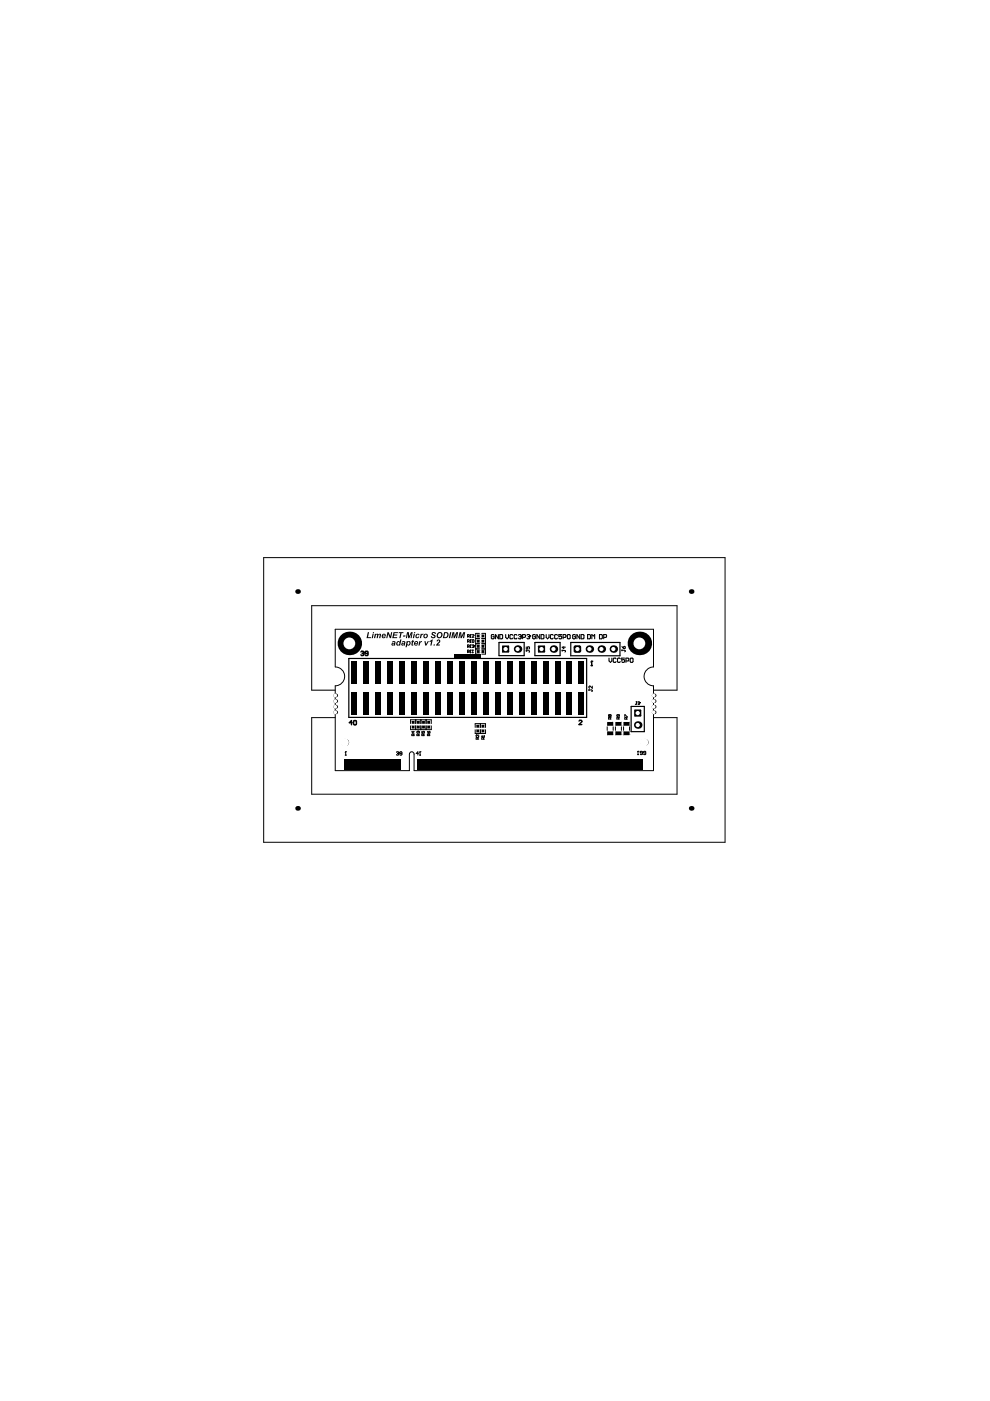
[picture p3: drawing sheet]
<svg xmlns="http://www.w3.org/2000/svg" width="210mm" height="297mm" viewBox="0 0 210 297" stroke-linecap="round" stroke-linejoin="round" font-family="sans-serif">
<g fill="none" stroke="#000" stroke-width=".21">
<path d="M55.9 118.2h97.8v60.4h-97.8zM71.1 133.4h67.5v8a2 2 0 0 0-2 2 2 2 0 0 0 2 2v18h-50.8v-3.5a.5 .5 0 0 0-.5-.5 .5 .5 0 0 0-.5 .5v3.5h-15.7v-18a2 2 0 0 0 2-2 2 2 0 0 0-2-2zM99.1 134.9l.4-.1-.1-.2h-.3v.5M99.1 136l.4-.1-.1-.3h-.3v.6M99.1 137.1l.4-.1-.1-.3h-.3v.6M99.1 138.2h.3l.1-.3-.4-.1v.6M99.3 136l.2 .2M99.3 134.9l.2 .2M99.3 138.2l.2 .2M99.3 137.1l.2 .2M99.7 136.2h.2M99.7 135.1h.2"/>
<path d="M99.7 138.4h.2M99.7 137.3h.2M99.8 135.6h.1M99.8 134.6h.1M99.8 134.6v.5M99.8 135.6v.6M99.8 135.6l-.1 .1M99.8 134.6l-.1 .1M99.8 137.8h.1M99.8 136.7h.1M99.8 137.8l-.1 .1M99.8 136.7v.6"/>
<path d="M99.8 137.8v.6M99.8 136.7l-.1 .1M100.1 134.7h.4l-.4 .4h.4M100.1 138.4h.2M100.1 136.8l.3-.1 .1 .2M100.2 135.6l.3 .1-.1 .5-.3-.1zM100.2 137.8h.1M100.2 137.8v.6M100.2 137.8l-.1 .1M100.3 137h.1M100.4 137v.3l-.3-.1M100.5 136.9h.1"/>
<path d="M100.5 136.9l-.1 .1M100.8 137.6h.8M100.8 136.5h.8M100.8 135.4h.8M101.6 134.3h-.8v4.4h.8M102.1 134.3h.8v4.4h-.8M102.1 137.6h.8M102.1 136.5h.8M102.1 135.4h.8M111.6 137.1v.5h.3l-.1-.3 .4-.2 .1 .2-.1 .3M111.6 137.8v.3M111.6 138h.6l.1 .1-.1 .2"/>
<path d="M119.2 137.8v.2M119.2 137.9h.6l.1 .1-.1 .3M119.5 137.1v.5l-.3-.4h.7M131.9 137.7v.3M131.9 137.9h.6l.1 .1-.1 .2M131.9 137l.3 .5M132.2 137.2l.1-.2 .3 .2-.1 .3h-.3zM71.1 146.3h-5v-17.9h77.4v17.9h-4.9M71.1 152.2h-5v16.2h77.4v-16.2h-4.9M73.3 159.4h.1M73.3 159.4v.7M73.3 159.4l-.1 .1"/>
<path d="M84.1 159.5l.3-.1 .1 .2M84.3 159.7h.1M84.4 159.7l.1 .2-.1 .2-.3-.1M84.5 159.6h.1M84.5 159.6l-.1 .1M85.2 159.7l-.4-.1 .1-.2 .3 .1v.5l-.1 .1-.3-.1M87 153.4v-.8h4.4v.8M87 153.9v.8h4.4v-.8M87.6 155.1v.3l-.3-.3h.6M87.7 156v-.3l-.3-.1-.1 .4h.6M87.9 155.6l-.2 .2M88.1 152.6v.8"/>
<path d="M88.1 153.9v.8M88.6 155.1h.1M88.6 155.1h-.2l.1 .3M88.7 155.1h.2v.3M88.7 155.1v.1M88.7 159.7h-.5l.4-.3v.7M88.8 156l-.1-.4-.3 .1v.3h.5M88.9 155.6l-.1 .2M89.1 159.4h.1M89.1 159.4v.7M89.1 159.4l-.2 .1M89.2 152.6v.8"/>
<path d="M89.2 153.9v.8M89.4 155.1v.3h.3l-.1-.3h.3v.3M89.8 156l-.1-.4-.3 .1v.3h.6M90 155.6l-.2 .2M90.3 152.6v.8M90.3 153.9v.8M90.6 155.1l.3 .3M91 156l-.1-.4-.3 .1v.3h.6M91 155.1h.2l-.1 .3h-.2zM91.2 155.6l-.2 .2M100.7 154.2v-.8h2.2v.8M100.7 154.7v.8h2.2v-.8"/>
<path d="M101.3 156.7v-.3h-.3l-.1 .3h.6M101.5 155.8v.4l-.4-.4-.2 .1 .1 .3M101.5 156.4l-.2 .1M101.8 153.4v.8M101.8 154.7v.8M102.1 156.1h.1M102.1 156.1h.6M102.1 156.1l.1 .1M102.5 156.7v-.3h-.3l-.1 .3h.6M102.7 156.4l-.2 .1M102.7 156v.2M124.9 146.2v.2"/>
<path d="M124.9 146.3h.6l.1 .1-.1 .2M125.6 145.5v.4l-.5-.4-.2 .1 .1 .3M128.7 154.1v.8M129.3 151.6h-.3l.1 .3 .2-.1M129.3 151.6h.3l-.1 .3-.2-.1M129.3 151.6v.2M129.4 152.4l-.1-.3-.3 .1v.2h.6M129.6 152.1l-.2 .2M130 154.1v.8M130.5 154.1v.8M131.1 151.5v.3h-.3l.1-.3h.4v.4M131.2 152.4v-.2l-.3-.1-.1 .3h.5"/>
<path d="M131.3 152.1l-.1 .2M131.8 154.1v.8M132.2 154.1v.8M132.5 151.9v-.3l.5 .3M132.8 152.5v-.3l-.2-.1-.1 .4h.5M133 152.1l-.2 .2M133.5 154.1v.8M134.9 148.8h.2M135 148.8v.5h-.3M135.2 160h.2M135.2 148.9l.3-.1 .1 .2M135.3 159.3h.1"/>
<path d="M135.3 159.3v.7M135.3 159.3l-.1 .1M135.4 149.1h.1M135.5 149.1v.3l-.3-.1M135.6 149h.1M135.6 149l-.1 .1M136.2 159.6h-.3l-.2-.1 .2-.2 .3 .1v.5l-.1 .1-.4-.1M136.9 159.6h-.3l-.2-.1 .2-.2 .3 .1v.5l-.1 .1-.4-.1M73.2 160.1h.2M88.9 160.1h.3"/>
</g>
<g fill="#000">
<path d="M78 134h.2l-.2 1.1h.7l-.1 .2h-.9zM79.5 134.4l.2 .1 .4-.1 .1 .1 .5-.1-.1 .9h-.2l.1-.8-.3 .1-.1 .7h-.3l.1-.8-.2 .1-.2 .7h-.2zM82.1 134h.3l.4 .9 .1-.9h.3l-.3 1.3h-.2l-.4-.9-.2 .9h-.2zM83.4 134h1v.2h-.8v.3h.7l-.1 .2h-.7v.4h.7v.2h-1zM84.6 134h.9v.2h-.4l-.2 1.1h-.2l.2-1.1h-.4zM85.5 134.7h.5l-.1 .3h-.5zM86.3 134h.4v.9l.4-.9h.4l-.2 1.3h-.3l.3-1.1-.5 1.1h-.3v-1.1l-.2 1.1h-.2zM87.4 135.8l.3-.2-.1 .3h.2l-.1 .2h-.1l-.1 .8-.3-.1v-.9zM88.2 134.5l.3-.1 .4 .1 .1 .2-.5-.2-.2 .3 .1 .3 .5-.1-.2 .3h-.3l-.3-.2zM88.9 135.9h.2v.2l.4-.2-.1 .3-.3 .1-.1 .6h-.3zM89.2 134.4h.3l-.1 .2 .4-.2-.4 .3-.1 .6h-.3zM90 135.9h.2l.1 .7 .4-.7h.2l-.5 1h-.2z"/>
<path d="M91.1 135.9l.7-.3-.3 1.3h-.3l.2-.9-.4 .1zM91.6 134.1l.5-.1 .3 .3v.1l-.4-.2-.2 .1 .5 .5-.2 .5h-.5l-.2-.2v-.2h.2l.1 .2 .4-.1v-.2l-.6-.3zM92 136.6h.2v.3h-.3zM92.7 135.6h.5l.1 .2v.4l-.5 .4h.5l-.1 .3h-.8l.7-.9-.1-.2-.2 .2h-.2zM95.4 134h.3l-.3 1.3h-.2zM96.3 138.7h5.7v1h-5.7zM95.9 134h.4v.9l.5-.9h.3l-.2 1.3h-.2l.2-1.1-.5 1.1h-.2l-.1-1.1-.2 1.1h-.2zM97.4 134h.4v.9l.4-.9h.4l-.2 1.3h-.3l.3-1.1-.5 1.1h-.3v-1.1l-.2 1.1h-.2z"/>
<path d="M79.1 134h.2v.3h-.3zM79 134.4h.2l-.1 .9h-.3z"/>
<path d="M81.3 134.6l-.1 .2h.4l-.1-.3zM81.1 134.5h.6l.1 .4h-.6l.1 .2 .5-.1-.2 .3-.6-.1-.1-.3z"/>
<path d="M83.2 136.5v.2h.2l.2-.3zM83.2 136l.4-.1 .2 .1v.9l-.8-.1 .1-.4 .5-.1-.1-.2-.4 .1z"/>
<path d="M84.2 136l.3-.1 .3 .2 .1-.5h.2l-.3 1.3-.7-.1-.1-.4zM84.2 136.4a.26 .26 0 0 0 .5 0 .26 .26 0 0 0-.5 0z"/>
<path d="M85.4 136.5l-.1 .2h.2l.1-.3zM85.3 136l.3-.1 .3 .2v.8l-.8-.1 .1-.4 .5-.1-.1-.2-.4 .1z"/>
<path d="M86.2 135.9h.7l.2 .5-.2 .4-.3 .1-.3-.2-.1 .5h-.2zM86.3 136.4a.3 .3 0 0 0 .6 0 .3 .3 0 0 0-.6 0z"/>
<path d="M87.8 134h.3l-.1 .3h-.2zM87.7 134.4h.3l-.2 .9h-.3z"/>
<path d="M88.1 136.2l-.1 .1h.4v-.2zM88 136l.3-.1 .3 .2v.4h-.6l.2 .2 .4-.1-.2 .2-.5-.1-.1-.4z"/>
<path d="M90 134.8a.27 .27 0 0 0 .5 0 .27 .27 0 0 0-.5 0zM89.7 134.8a.5 .5 0 0 1 1 0 .5 .5 0 0 1-1 0z"/>
<path d="M93.1 134.3l-.3 .6 .2 .2h.2l.3-.2 .1-.4-.2-.3zM92.9 134.1l.5-.1 .4 .3-.1 .6-.3 .4h-.5l-.3-.3v-.5z"/>
<path d="M94.4 134.2l-.2 .9 .5-.1 .1-.3v-.3zM94.2 134h.6l.2 .2 .1 .5-.3 .5-.9 .1z"/>
<circle cx="138.6" cy="151" r=".4"/>
</g>
<path d="M74 139.6h50.4v12.5h-50.4zM105.8 136.2h5.3v2.8h-5.3zM113.4 136.2h5.4v2.8h-5.4zM121 136.2h10.4v2.8h-10.4zM133.8 149.8h2.8v5.3h-2.8z" fill="none" stroke="#000" stroke-width=".25"/>
<g fill="none" stroke="#000" stroke-width=".3">
<path d="M76.5 138.2l.5-.1 .1 .3M76.8 138.5h.2M77 138.5l.1 .2-.1 .3-.5-.2M77.1 138.4h.1M77.1 138.4l-.1 .1M78 138.5h-.4l-.2-.1 .2-.3 .4 .1v.6l-.1 .2-.5-.2M74.7 153.2h-.6l.4-.4v.9M75.1 152.8l.5 .1v.6l-.2 .2-.4-.2v-.6zM122.8 152.9l.1-.2 .5 .2-.6 .7h.6M125.3 141.1h.3M125.5 140.2h.1M125.5 140.2v.9"/>
<path d="M125.5 140.2l-.2 .2"/>
</g>
<g fill="none" stroke="#000" stroke-width=".23">
<path d="M104.8 134.7l-.2-.2-.4 .2v.6l.4 .1 .2-.4h-.3M105.7 134.5v.9l-.6-.9v.9M106 134.5h.4l.2 .2v.6l-.2 .1h-.4zM107.2 134.5v.6l.3 .3 .3-.3v-.6M108.7 134.7l-.1-.2-.5 .2v.6l.2 .1 .4-.1M109.6 134.7l-.1-.2-.5 .2v.6l.2 .1 .4-.1M109.9 134.7l.5-.2 .1 .3M110.2 135h.2M110.4 135l.1 .1-.1 .3-.5-.1M110.5 134.8h.1M110.5 134.8l-.1 .2M110.8 135.1h.5l.1-.4-.1-.2h-.5v.9"/>
<path d="M111.7 134.7l.5-.2 .1 .3M112 135h.2M112.2 135l.1 .1-.1 .3-.5-.1M112.3 134.8h.1M112.3 134.8l-.1 .2M113.5 134.7l-.1-.2-.5 .2v.6l.2 .1 .4-.1v-.3h-.3M114.4 134.5v.9l-.6-.9v.9M114.7 134.5h.5l.1 .2v.6l-.1 .1h-.5zM115.8 134.5v.6l.3 .3 .3-.3v-.6M117.3 134.7l-.2-.2-.4 .2v.6l.1 .1 .5-.1M118.2 134.7l-.2-.2-.4 .2v.6l.1 .1 .5-.1M119.1 134.5h-.6v.5l.3-.2 .3 .2-.2 .4-.4-.1"/>
<path d="M119.4 135.1h.4l.2-.1-.2-.5h-.4v.9M120.4 134.5l.5 .2v.6l-.2 .1-.4-.1v-.6zM122 134.7l-.1-.2-.5 .2v.6l.5 .1 .1-.4h-.3M122.9 134.5v.9l-.6-.9v.9M123.2 134.5h.5l.1 .2v.6l-.1 .1h-.5zM124.6 134.5h.4l.2 .2v.6l-.2 .1h-.4zM125.5 135.4v-.9l.3 .3 .3-.3v.9M127.1 134.5h.5l.1 .2v.6l-.1 .1h-.5zM128 135.1h.5l.1-.1-.1-.5h-.5v.9M129.1 139.5v.6l.3 .3 .3-.3v-.6M130.6 139.7l-.1-.2-.5 .2v.6l.2 .1 .4-.1M131.5 139.7l-.1-.2-.5 .2v.6l.2 .1 .4-.1"/>
<path d="M132.4 139.5h-.6v.5l.3-.2 .3 .2-.1 .4-.5-.1M133.8 139.5l.4 .2v.6l-.1 .1-.5-.1v-.6zM132.7 140.1h.5l.1-.1-.1-.5h-.5v.9"/>
</g>
<circle cx="138.6" cy="151" r=".4" fill="#fff"/>
<circle cx="138.6" cy="148.7" r=".4" fill="#000"/>
<circle cx="138.6" cy="148.7" r=".4" fill="#fff"/>
<path d="M114.2 136.9h1.2l.2 .1v1.2l-.2 .2h-1.2l-.1-.2v-1.2z" fill-rule="evenodd" fill="#000"/>
<g fill="#000">
<path d="M114.1 137h.1zM114.1 136.9h.1v.1h-.1z"/>
<path d="M114.2 138.2v.2zM114.1 138.2h.1v.2z"/>
<path d="M115.4 138.2h.2zM115.4 138.2h.2l-.2 .2z"/>
<path d="M115.4 136.9v.1zM115.4 136.9l.2 .1h-.2z"/>
</g>
<circle cx="114.8" cy="137.6" r=".45" fill="#fff"/>
<circle cx="125" cy="137.6" r=".8" fill="#000"/>
<circle cx="125" cy="137.6" r=".45" fill="#fff"/>
<circle cx="138.6" cy="147.5" r=".4" fill="#000"/>
<circle cx="138.6" cy="147.5" r=".4" fill="#fff"/>
<circle cx="138.6" cy="149.9" r=".4" fill="#000"/>
<circle cx="138.6" cy="149.9" r=".4" fill="#fff"/>
<path d="M134.6 150.4h1.2l.2 .2v1.2l-.2 .1h-1.2l-.1-.1v-1.2z" fill-rule="evenodd" fill="#000"/>
<g fill="#000">
<path d="M134.5 150.6h.1zM134.5 150.5l.1-.1v.2h-.1z"/>
<path d="M134.6 151.8v.1zM134.5 151.8h.1v.1z"/>
<path d="M135.8 150.4v.2zM135.8 150.4l.2 .2h-.2z"/>
<path d="M135.8 151.8h.2zM135.8 151.8h.2l-.2 .1z"/>
</g>
<circle cx="135.2" cy="151.2" r=".45" fill="#fff"/>
<circle cx="71.1" cy="151" r=".4" fill="#000"/>
<circle cx="71.1" cy="151" r=".4" fill="#fff"/>
<circle cx="71.1" cy="148.7" r=".4" fill="#000"/>
<circle cx="71.1" cy="148.7" r=".4" fill="#fff"/>
<circle cx="73.1" cy="157.4" r=".75" fill="#000"/>
<circle cx="73.1" cy="157.4" r=".9" fill="#fff"/>
<circle cx="71.1" cy="147.5" r=".4" fill="#000"/>
<circle cx="71.1" cy="147.5" r=".4" fill="#fff"/>
<circle cx="71.1" cy="149.9" r=".4" fill="#000"/>
<circle cx="71.1" cy="149.9" r=".4" fill="#fff"/>
<circle cx="109.7" cy="137.6" r=".8" fill="#000"/>
<circle cx="109.7" cy="137.6" r=".45" fill="#fff"/>
<path d="M106.6 136.9h1.2l.2 .1v1.2l-.2 .2h-1.2l-.2-.2v-1.2z" fill-rule="evenodd" fill="#000"/>
<g fill="#000">
<path d="M106.4 137h.2zM106.5 136.9h.1v.1h-.2z"/>
<path d="M106.6 138.2v.2zM106.4 138.2h.2v.2z"/>
<path d="M107.8 138.2h.2zM107.8 138.2h.2l-.2 .2z"/>
<path d="M107.8 136.9v.1zM107.8 136.9l.2 .1h-.2z"/>
</g>
<circle cx="107.2" cy="137.6" r=".45" fill="#fff"/>
<circle cx="117.3" cy="137.6" r=".8" fill="#000"/>
<circle cx="117.3" cy="137.6" r=".45" fill="#fff"/>
<path d="M122 136.8h.8l.4 .4v.8l-.4 .4h-.8l-.4-.4v-.8z" fill-rule="evenodd" fill="#000"/>
<g fill="#000">
<path d="M121.6 137.2h.4zM121.8 136.9l.2-.1v.4h-.4z"/>
<path d="M122 138v.4zM121.6 138h.4v.4z"/>
<path d="M122.8 136.8v.4zM122.8 136.8l.4 .4h-.4z"/>
<path d="M122.8 138h.4zM122.8 138h.4l-.4 .4z"/>
</g>
<circle cx="122.4" cy="137.6" r=".45" fill="#fff"/>
<circle cx="130" cy="137.6" r=".8" fill="#000"/>
<circle cx="130" cy="137.6" r=".45" fill="#fff"/>
<circle cx="136.6" cy="157.4" r=".75" fill="#000"/>
<circle cx="136.6" cy="157.4" r=".9" fill="#fff"/>
<circle cx="74.1" cy="136.4" r="2.5" fill="#000"/>
<circle cx="74.1" cy="136.4" r="1.25" fill="#fff"/>
<circle cx="135.2" cy="153.7" r=".8" fill="#000"/>
<circle cx="135.2" cy="153.7" r=".45" fill="#fff"/>
<circle cx="127.5" cy="137.6" r=".8" fill="#000"/>
<circle cx="127.5" cy="137.6" r=".45" fill="#fff"/>
<circle cx="135.6" cy="136.4" r="2.5" fill="#000"/>
<circle cx="135.6" cy="136.4" r="1.25" fill="#fff"/>
<g fill="#000">
<path d="M101.2 137.8l.5 .1-.1 .5h-.5z" fill-rule="evenodd"/>
<path d="M101.2 135.6l.5 .1-.1 .5h-.5z" fill-rule="evenodd"/>
<path d="M101.2 136.7l.5 .1-.1 .5h-.5z" fill-rule="evenodd"/>
<path d="M101.2 134.5l.5 .1-.1 .5h-.5z" fill-rule="evenodd"/>
<path d="M102.2 137.8l.5 .1-.1 .5h-.5z" fill-rule="evenodd"/>
<path d="M102.2 135.6l.5 .1-.1 .5h-.5z" fill-rule="evenodd"/>
<path d="M102.2 136.7l.5 .1-.1 .5h-.5z" fill-rule="evenodd"/>
<path d="M102.2 134.5l.5 .1-.1 .5h-.5z" fill-rule="evenodd"/>
<path d="M74.4 140.2h1.3v4.8h-1.3z" fill-rule="evenodd"/>
<path d="M74.4 146.7h1.3v4.8h-1.3z" fill-rule="evenodd"/>
<path d="M77 140.2h1.2v4.8h-1.2z" fill-rule="evenodd"/>
<path d="M77 146.7h1.2v4.8h-1.2z" fill-rule="evenodd"/>
<path d="M79.5 140.2h1.3v4.8h-1.3z" fill-rule="evenodd"/>
<path d="M79.5 146.7h1.3v4.8h-1.3z" fill-rule="evenodd"/>
<path d="M82 140.2h1.3v4.8h-1.3z" fill-rule="evenodd"/>
<path d="M82 146.7h1.3v4.8h-1.3z" fill-rule="evenodd"/>
<path d="M84.6 140.2h1.2v4.8h-1.2z" fill-rule="evenodd"/>
<path d="M84.6 146.7h1.2v4.8h-1.2z" fill-rule="evenodd"/>
<path d="M87.4 153.8l.5 .1-.1 .5h-.5z" fill-rule="evenodd"/>
<path d="M87.4 152.8l.5 .1-.1 .5h-.5z" fill-rule="evenodd"/>
<path d="M87.1 140.2h1.3v4.8h-1.3z" fill-rule="evenodd"/>
<path d="M87.1 146.7h1.3v4.8h-1.3z" fill-rule="evenodd"/>
<path d="M88.4 153.9l.5-.1 .1 .6h-.5z" fill-rule="evenodd"/>
<path d="M88.5 152.8l.5 .1-.1 .5h-.5z" fill-rule="evenodd"/>
<path d="M89.6 153.8l.5 .1-.1 .5h-.5z" fill-rule="evenodd"/>
<path d="M89.6 152.8l.5 .1-.1 .5h-.5z" fill-rule="evenodd"/>
<path d="M89.7 140.2h1.2v4.8h-1.2z" fill-rule="evenodd"/>
<path d="M89.7 146.7h1.2v4.8h-1.2z" fill-rule="evenodd"/>
<path d="M90.7 153.8l.5 .1-.1 .5h-.5z" fill-rule="evenodd"/>
<path d="M90.7 152.8l.5 .1-.1 .5h-.5z" fill-rule="evenodd"/>
<path d="M92.2 140.2h1.3v4.8h-1.3z" fill-rule="evenodd"/>
<path d="M92.2 146.7h1.3v4.8h-1.3z" fill-rule="evenodd"/>
<path d="M94.7 140.2h1.3v4.8h-1.3z" fill-rule="evenodd"/>
<path d="M94.7 146.7h1.3v4.8h-1.3z" fill-rule="evenodd"/>
<path d="M97.3 146.7h1.2v4.8h-1.2z" fill-rule="evenodd"/>
<path d="M97.3 140.2h1.2v4.8h-1.2z" fill-rule="evenodd"/>
<path d="M99.8 146.7h1.3v4.8h-1.3z" fill-rule="evenodd"/>
<path d="M99.8 140.2h1.3v4.8h-1.3z" fill-rule="evenodd"/>
<path d="M101.1 154.7h.5l-.1 .6-.5-.1z" fill-rule="evenodd"/>
<path d="M101.1 153.7h.5l-.1 .6-.5-.1z" fill-rule="evenodd"/>
<path d="M102.2 154.7h.5l-.1 .6-.5-.1z" fill-rule="evenodd"/>
<path d="M102.2 153.7h.5l-.1 .6-.5-.1z" fill-rule="evenodd"/>
<path d="M102.3 146.7h1.3v4.8h-1.3z" fill-rule="evenodd"/>
<path d="M102.3 140.2h1.3v4.8h-1.3z" fill-rule="evenodd"/>
<path d="M104.9 140.2h1.2v4.8h-1.2z" fill-rule="evenodd"/>
<path d="M104.9 146.7h1.2v4.8h-1.2z" fill-rule="evenodd"/>
<path d="M107.4 140.2h1.3v4.8h-1.3z" fill-rule="evenodd"/>
<path d="M107.4 146.7h1.3v4.8h-1.3z" fill-rule="evenodd"/>
<path d="M110 140.2h1.2v4.8h-1.2z" fill-rule="evenodd"/>
<path d="M110 146.7h1.2v4.8h-1.2z" fill-rule="evenodd"/>
<path d="M112.5 140.2h1.3v4.8h-1.3z" fill-rule="evenodd"/>
<path d="M112.5 146.7h1.3v4.8h-1.3z" fill-rule="evenodd"/>
<path d="M115 140.2h1.3v4.8h-1.3z" fill-rule="evenodd"/>
<path d="M115 146.7h1.3v4.8h-1.3z" fill-rule="evenodd"/>
<path d="M117.6 140.2h1.2v4.8h-1.2z" fill-rule="evenodd"/>
<path d="M117.6 146.7h1.2v4.8h-1.2z" fill-rule="evenodd"/>
<path d="M120.1 140.2h1.3v4.8h-1.3z" fill-rule="evenodd"/>
<path d="M120.1 146.7h1.3v4.8h-1.3z" fill-rule="evenodd"/>
<path d="M122.7 140.2h1.2v4.8h-1.2z" fill-rule="evenodd"/>
<path d="M122.7 146.7h1.2v4.8h-1.2z" fill-rule="evenodd"/>
<path d="M128.8 155.1h1.1l.1 .7-1.2 .1z" fill-rule="evenodd"/>
<path d="M128.8 153.1h1.1l.1 .7-1.2 .1z" fill-rule="evenodd"/>
<path d="M130.6 155.1h1.1l.1 .7-1.2 .1z" fill-rule="evenodd"/>
<path d="M130.6 153.1h1.1l.1 .7-1.2 .1z" fill-rule="evenodd"/>
<path d="M132.3 155.1h1.1l.1 .7-1.2 .1z" fill-rule="evenodd"/>
<path d="M132.3 153.1h1.1l.1 .7-1.2 .1z" fill-rule="evenodd"/>
</g>
<g fill="#000">
<path d="M128.7 155.8l.1 .1zM128.7 153.8l.1 .1zM129.9 155.1l.1 .1zM129.9 153.1l.1 .1zM130.5 155.8l.1 .1zM130.5 153.8l.1 .1zM131.7 155.1l.1 .1zM131.7 153.1l.1 .1zM132.2 155.8l.1 .1zM132.2 153.8l.1 .1zM133.4 155.1l.1 .1zM133.4 153.1l.1 .1z"/>
<circle cx="63.1" cy="125.4" r=".5"/>
<circle cx="146.5" cy="125.4" r=".5"/>
<circle cx="63.1" cy="171.4" r=".5"/>
<circle cx="146.5" cy="171.4" r=".5"/>
</g>
<g fill="none" stroke="#000" stroke-width=".45">
<path d="M73.2 160.8v2.3M73.8 160.8v2.3M74.4 160.8v2.3M75 160.8v2.3M75.6 160.8v2.3M76.2 160.8v2.3M76.8 160.8v2.3M77.4 160.8v2.3M78 160.8v2.3M78.6 160.8v2.3M79.2 160.8v2.3M79.8 160.8v2.3"/>
<path d="M80.4 160.8v2.3M81 160.8v2.3M81.6 160.8v2.3M82.2 160.8v2.3M82.8 160.8v2.3M83.4 160.8v2.3M84 160.8v2.3M84.6 160.8v2.3M88.8 160.8v2.3M89.4 160.8v2.3M90 160.8v2.3M90.6 160.8v2.3"/>
<path d="M91.2 160.8v2.3M91.8 160.8v2.3M92.4 160.8v2.3M93 160.8v2.3M93.6 160.8v2.3M94.2 160.8v2.3M94.8 160.8v2.3M95.4 160.8v2.3M96 160.8v2.3M96.6 160.8v2.3M97.2 160.8v2.3M97.8 160.8v2.3"/>
<path d="M98.4 160.8v2.3M99 160.8v2.3M99.6 160.8v2.3M100.2 160.8v2.3M100.8 160.8v2.3M101.4 160.8v2.3M102 160.8v2.3M102.6 160.8v2.3M103.2 160.8v2.3M103.8 160.8v2.3M104.4 160.8v2.3M105 160.8v2.3"/>
<path d="M105.6 160.8v2.3M106.2 160.8v2.3M106.8 160.8v2.3M107.4 160.8v2.3M108 160.8v2.3M108.6 160.8v2.3M109.2 160.8v2.3M109.8 160.8v2.3M110.4 160.8v2.3M111 160.8v2.3M111.6 160.8v2.3M112.2 160.8v2.3"/>
<path d="M112.8 160.8v2.3M113.4 160.8v2.3M114 160.8v2.3M114.5 160.8v2.3M115.1 160.8v2.3M115.7 160.8v2.3M116.3 160.8v2.3M116.9 160.8v2.3M117.5 160.8v2.3M118.1 160.8v2.3M118.7 160.8v2.3M119.3 160.8v2.3"/>
<path d="M119.9 160.8v2.3M120.5 160.8v2.3M121.1 160.8v2.3M121.7 160.8v2.3M122.3 160.8v2.3M122.9 160.8v2.3M123.5 160.8v2.3M124.1 160.8v2.3M124.7 160.8v2.3M125.3 160.8v2.3M125.9 160.8v2.3M126.5 160.8v2.3"/>
<path d="M127.1 160.8v2.3M127.7 160.8v2.3M128.3 160.8v2.3M128.9 160.8v2.3M129.5 160.8v2.3M130.1 160.8v2.3M130.7 160.8v2.3M131.3 160.8v2.3M131.9 160.8v2.3M132.5 160.8v2.3M133.1 160.8v2.3M133.7 160.8v2.3"/>
<path d="M134.3 160.8v2.3M134.9 160.8v2.3M135.5 160.8v2.3M136.1 160.8v2.3"/>
</g>
</svg>
